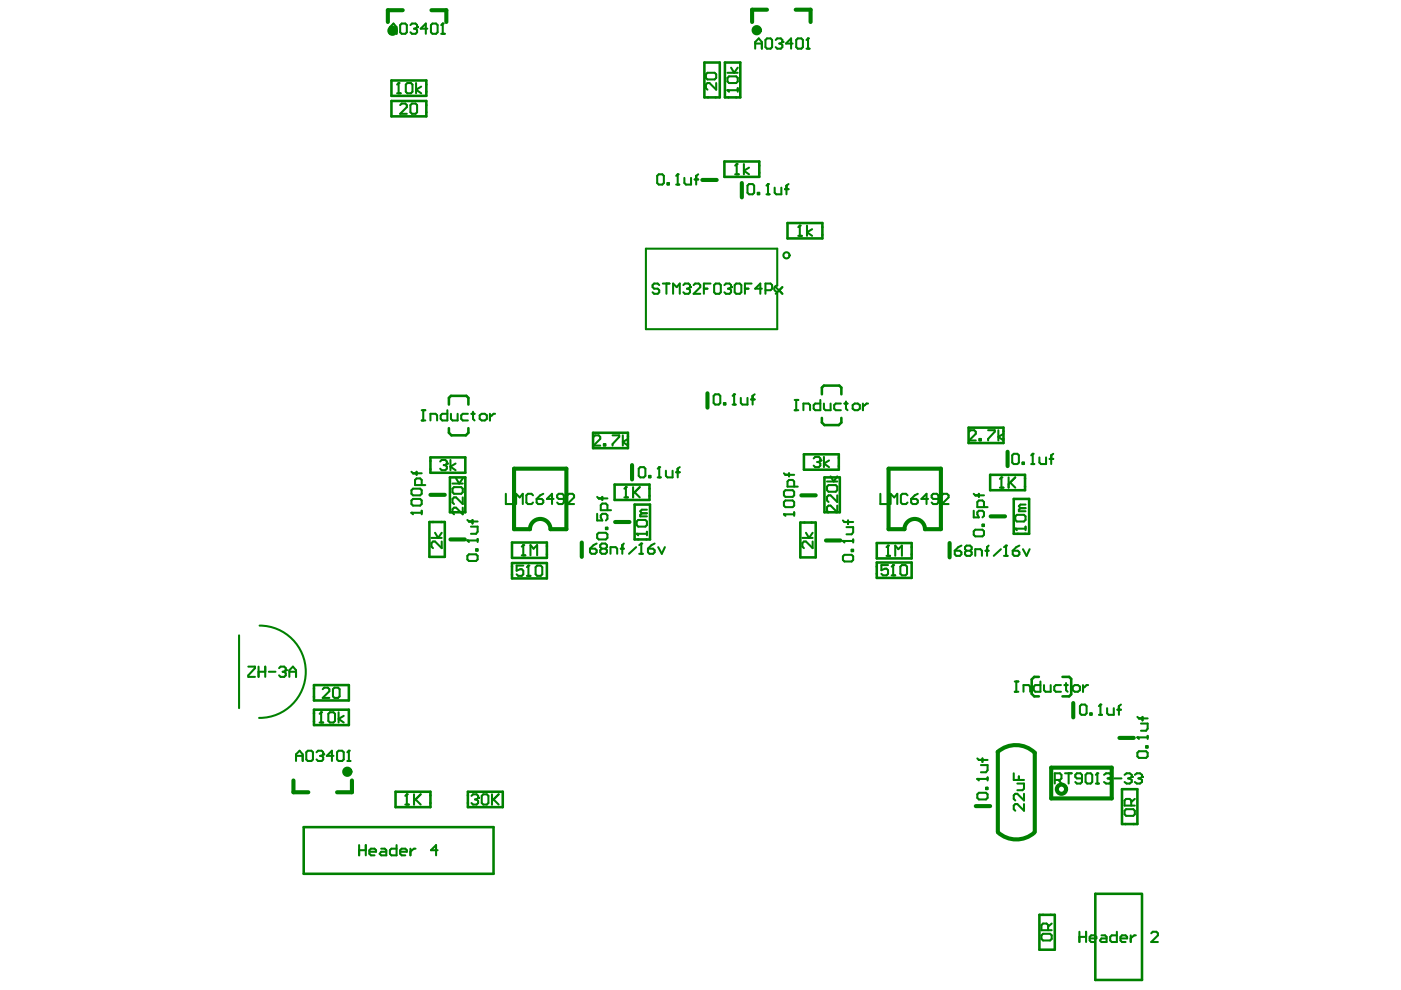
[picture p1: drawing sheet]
<svg xmlns="http://www.w3.org/2000/svg" width="297mm" height="210mm" viewBox="0 0 297 210" stroke-linecap="round" stroke-linejoin="round" font-family="sans-serif">
<g fill="none" stroke="#008000" stroke-width=".87">
<path d="M85.4 2.2h-3.2v2.5M91.5 2.2h3.1v2.5M162.6 2.1h-3.1v2.6M168.7 2.1h3.2v2.6M148.9 38.2h3.1M157.3 38.8v3.1M134 98.6v3.1M150 83.4v3M213.6 95.8v3M91.3 104.9h3M95.5 114.4h3M112.4 112.2h-3.4v-12.8h11.1v12.8h-3.4"/>
<path d="M123.3 115v3.1M130.4 110.7h3.1M169.9 105h3M175.1 114.6h3.1M191.8 112.2h-3.4v-12.8h11.1v12.8h-3.4M201.3 115.1v3.1M210 109.5h3.1M211.6 159.4v17M219.4 159.6v16.8M227.6 149.1v3M237.3 156.5h3.1M62.2 165.5v2.5h3.2"/>
<path d="M74.6 165.5v2.5h-3.1M206.9 170.9h3M222.9 162.8h12.8v6.5h-12.8z"/>
</g>
<g fill="none" stroke="#008000" stroke-width=".54">
<path d="M83 17.1h7.4v3.2h-7.4zM149.3 13.3h3.3v7.3h-3.3zM153.7 13.3h3.3v7.3h-3.3zM83 21.4h7.4v3.3h-7.4zM153.6 34.2h7.4v3.3h-7.4zM167 47.3h7.4v3.3h-7.4zM91.3 97h7.4v3.2h-7.4zM95.2 85.8v-1.4l.4-.5h3.3l.4 .5v1.4M95.2 90.8v1l.5 .5h3.1l.5-.5v-1M125.7 91.8h7.4v3.2h-7.4zM170.4 96.3h7.4v3.3h-7.4zM174.3 88.6v1l.5 .5h3l.6-.5v-1"/>
<path d="M174.3 83.6v-1.4l.4-.4h3.3l.4 .4v1.4M205.4 90.7h7.4v3.2h-7.4zM91 110.7h3.3v7.4h-3.3zM95.4 101.2h3.3v7.4h-3.3zM108.6 115h7.4v3.3h-7.4zM108.6 119.4h7.4v3.2h-7.4zM130.3 102.7h7.4v3.3h-7.4zM134.6 107h3.2v7.4h-3.2zM169.7 110.8h3.2v7.4h-3.2zM174.8 101.2h3.3v7.4h-3.3zM185.9 115.1h7.4v3.3h-7.4zM185.9 119.3h7.4v3.2h-7.4z"/>
<path d="M209.9 100.7h7.4v3.2h-7.4zM214.9 105.8h3.3v7.4h-3.3zM66.6 145.3h7.4v3.2h-7.4zM66.6 150.5h7.4v3.2h-7.4zM220.3 143.5h-1l-.6 .6v3l.6 .5h1M225.3 143.5h1.4l.4 .4v3.3l-.4 .4h-1.4M64.4 175.4h40.2v9.9h-40.2zM83.9 167.9h7.4v3.2h-7.4zM99.2 167.9h7.4v3.2h-7.4zM237.9 167.3h3.2v7.4h-3.2zM220.4 194h3.2v7.4h-3.2zM242.1 189.5h-9.9v18.3h9.9v-18.2"/>
</g>
<path d="M164.8 60.6v-7.9h-27.9v17.1h27.9v-7.8M50.7 134.7v15.4M67.8 153.2h.7M68.1 151v2.2" fill="none" stroke="#008000" stroke-width=".44"/>
<circle cx="68.1" cy="151" r=".22" fill="#008000"/>
<path d="M68.1 151l-.3 .3M68.4 146.1l.3-.3h.8l.3 .3v.5l-1.4 1.4h1.4M69.6 151.3l.3-.3h.8l.3 .3v1.6l-.3 .3h-.8l-.3-.3zM70.6 146.1l.3-.3h.8l.3 .3v1.5l-.3 .4h-.8l-.3-.4zM71.8 151v2.2M72.9 151.8l-1.1 .6 1.1 .8M85.9 170.6h.8M86.3 168.4v2.2" fill="none" stroke="#008000" stroke-width=".44"/>
<circle cx="86.3" cy="168.4" r=".22" fill="#008000"/>
<path d="M84.8 22.3l.4-.3h.7l.4 .3v.4l-1.5 1.4h1.5M87 22.3l.3-.3h.8l.3 .3v1.5l-.3 .3h-.8l-.3-.3zM110.6 117.7h.8M110.9 115.6v2.1M86.3 168.4l-.4 .3M87.8 168.4v2.2M88.1 169.5l1.1 1.1M89.2 168.4l-1.4 1.4" fill="none" stroke="#008000" stroke-width=".44"/>
<circle cx="110.9" cy="115.6" r=".22" fill="#008000"/>
<path d="M110.9 115.6l-.3 .3M112.5 117.7v-2.1l.6 .7 .8-.7v2.1M215.3 112.1h2.1M217.4 111.7v.7" fill="none" stroke="#008000" stroke-width=".44"/>
<circle cx="215.3" cy="112.1" r=".22" fill="#008000"/>
<path d="M87.2 108.7h2.2M89.4 108.3v.7M215.3 112.1l.3 .3M215.3 109.5l.3-.3h1.5l.3 .3v.7l-.3 .4h-1.5l-.3-.4zM216.3 107.7l-.3 .4v.3h1.4M216.3 107.7h1.1M217.4 107h-1.1l-.3 .3 .3 .4" fill="none" stroke="#008000" stroke-width=".44"/>
<circle cx="87.2" cy="108.7" r=".22" fill="#008000"/>
<path d="M84.2 19.8h.8M84.5 17.6v2.2M87.2 108.7l.4 .3M87.2 106.1l.4-.3h1.5l.3 .3v.8l-.3 .3h-1.5l-.4-.3zM87.2 103.9l.4-.3h1.5l.3 .3v.8l-.3 .3h-1.5l-.4-.3zM87.2 100l.4 .3h1.8M88.3 100v.7M89.4 102.8v-1l-.3-.4h-.8l-.3 .4v1h2.2" fill="none" stroke="#008000" stroke-width=".44"/>
<circle cx="84.5" cy="17.6" r=".22" fill="#008000"/>
<path d="M84.5 17.6l-.3 .3M86 17.9l.4-.3h.7l.4 .3v1.6l-.4 .3h-.7l-.4-.3zM88.2 17.6v2.2M89.3 18.4l-1.1 .6 1.1 .8M93.3 97.8l.4-.3h.7l.3 .3v.5" fill="none" stroke="#008000" stroke-width=".44"/>
<circle cx="94.7" cy="98.3" r=".22" fill="#008000"/>
<path d="M155.9 37h.7M156.2 34.8v2.2M94.1 98.6h.3M94.4 98.6l.3 .3v.5l-.3 .3h-.7l-.4-.3M94.7 98.3l-.3 .3M95.5 97.5v2.2M96.6 98.3l-1.1 .6 1.1 .8M95.9 103.6l.4-.3h1.5l.3 .3v.8l-.3 .3h-1.5l-.4-.3zM95.9 102.5h2.2M96.7 101.4l.7 1.1 .7-1.1M98.1 105.5v1.4l-1.4-1.4h-.4l-.4 .3v.7l.4 .4M98.1 107.6v1.4l-1.4-1.4h-.4l-.4 .4v.7l.4 .3" fill="none" stroke="#008000" stroke-width=".44"/>
<circle cx="156.2" cy="34.8" r=".22" fill="#008000"/>
<path d="M156.2 34.8l-.3 .3M157.7 34.8v2.2M158.8 35.5l-1.1 .7 1.1 .8M166.2 109h2.2M168.4 108.6v.8" fill="none" stroke="#008000" stroke-width=".44"/>
<circle cx="166.2" cy="109" r=".22" fill="#008000"/>
<path d="M172.5 97.2l.3-.3h.8l.3 .3v.4M166.2 109l.3 .4M166.2 106.4l.3-.3h1.6l.3 .3v.8l-.3 .3h-1.6l-.3-.3zM166.2 104.3l.3-.4h1.6l.3 .4v.7l-.3 .4h-1.6l-.3-.4zM166.2 100.3l.3 .4h1.9M167.3 100.3v.7M168.4 103.2v-1.1l-.3-.3h-.8l-.3 .3v1.1h2.1" fill="none" stroke="#008000" stroke-width=".44"/>
<circle cx="173.9" cy="97.6" r=".22" fill="#008000"/>
<g fill="none" stroke="#008000" stroke-width=".44">
<path d="M173.3 98h.3M173.6 98l.3 .3v.4l-.3 .3h-.8l-.3-.3M173.9 97.6l-.3 .4M174.7 96.9v2.1M175.8 97.6l-1.1 .7 1.1 .7M175.3 103.2l.4-.4h1.5l.3 .4v.7l-.3 .4h-1.5l-.4-.4zM175.3 102.1h2.2M176.1 101l.7 1.1 .7-1.1M177.5 105v1.4l-1.4-1.4h-.4l-.4 .4v.7l.4 .3M177.5 107.2v1.4l-1.4-1.4h-.4l-.4 .3v.8l.4 .3M207.2 168.4l.3-.3h1.6l.3 .3v.8l-.3 .3h-1.6l-.3-.3zM207.2 165.2h2.2"/>
<path d="M209.1 167h.3v.3h-.3zM209.4 164.8v.7"/>
</g>
<circle cx="207.2" cy="165.2" r=".22" fill="#008000"/>
<g fill="none" stroke="#008000" stroke-width=".44">
<path d="M149.7 15.8l.3-.4h1.5l.3 .4v.7l-.3 .3h-1.5l-.3-.3zM151.8 17.6v1.4l-1.4-1.4h-.4l-.3 .3v.8l.3 .3M154.2 19.1h2.2M156.4 18.7v.8M206.4 112.6l.4-.3h1.5l.3 .3v.8l-.3 .3h-1.5l-.4-.3zM206.4 108.3v1.4h1.1l-.3-.7v-.4l.3-.3h.8l.3 .3v.8l-.3 .3M206.4 104.7l.4 .3h1.8M207.5 104.7v.7M208.3 111.2h.3v.3h-.3zM208.6 107.5v-1.1l-.3-.3h-.8l-.3 .3v1.1h2.2M207.2 165.2l.3 .3M207.2 160.8l.3 .3h1.9"/>
<path d="M208 162.2h1.4v1.1l-.3 .4h-1.1M208.3 160.8v.8M214.9 164v1.4h2.2M215.7 166.1h1.4v1.1l-.3 .3h-1.1M216 164.6v.8M217.1 168.3v1.4l-1.4-1.4h-.4l-.4 .3v.8l.4 .3M217.1 170.5v1.4l-1.4-1.4h-.4l-.4 .3v.8l.4 .3"/>
</g>
<circle cx="154.2" cy="19.1" r=".22" fill="#008000"/>
<path d="M154.2 19.1l.4 .4M154.2 16.5l.4-.3h1.5l.3 .3v.8l-.3 .3h-1.5l-.4-.3zM154.2 15.4h2.2M155 14.3l.7 1.1 .7-1.1M241.1 159.6l.4-.3h1.5l.3 .3v.8l-.3 .3h-1.5l-.4-.3zM241.1 156.3h2.2M243 158.2h.3v.3h-.3zM243.3 156v.7" fill="none" stroke="#008000" stroke-width=".44"/>
<circle cx="241.1" cy="156.3" r=".22" fill="#008000"/>
<g fill="none" stroke="#008000" stroke-width=".44">
<path d="M82.7 7.2v-1.4l.7-.8 .7 .8v1.4M82.7 6.1h1.4M84.8 5.3l.4-.3h.7l.4 .3v1.5l-.4 .4h-.7l-.4-.4zM87 5.3l.3-.3h.8l.3 .3v.5M241.1 156.3l.4 .4M241.1 152l.4 .3h1.8M241.9 153.4h1.4v1.1l-.3 .4h-1.1M242.2 152v.8M76.1 179.2v2.2M77.6 179.2v2.2M80.8 179.9h.8l.3 .4v1.1h-1.1l-.3-.4 .3-.4h1.1M84.1 179.2v2.2h-1.1l-.3-.4v-.7l.3-.4h1.1"/>
<path d="M87 179.9v1.5M88.1 179.9h-.3l-.8 .7M76.1 180.3h1.5M78.3 180.6h1.4v-.3l-.3-.4h-.8l-.3 .4v.7l.3 .4h.8M84.8 180.6h1.5v-.3l-.4-.4h-.7l-.4 .4v.7l.4 .4h.7M92.8 180.3h-1.4l1.1-1.1v2.2"/>
</g>
<circle cx="88.4" cy="5.8" r=".22" fill="#008000"/>
<path d="M87.8 6.1h.3M88.1 6.1l.3 .3v.4l-.3 .4h-.8l-.3-.4M88.4 5.8l-.3 .3M90.6 6.1h-1.4l1.1-1.1v2.2M91.4 5.3l.3-.3h.8l.3 .3v1.5l-.3 .4h-.8l-.3-.4zM93.5 7.2h.8M93.9 5v2.2" fill="none" stroke="#008000" stroke-width=".44"/>
<circle cx="93.9" cy="5" r=".22" fill="#008000"/>
<path d="M93.9 5l-.4 .3M110.9 119.9h-1.4v1.1l.8-.3h.3l.3 .3v.8l-.3 .3h-.7l-.4-.3M112 119.9v2.2M111.7 122.1h.8" fill="none" stroke="#008000" stroke-width=".44"/>
<circle cx="112" cy="119.9" r=".22" fill="#008000"/>
<path d="M112 119.9l-.3 .3M135 113.2h2.2M137.2 112.7v.8M113.6 120.2l.3-.3h.7l.4 .3v1.6l-.4 .3h-.7l-.3-.3z" fill="none" stroke="#008000" stroke-width=".44"/>
<circle cx="135" cy="113.2" r=".22" fill="#008000"/>
<path d="M132.4 105.5h.7M132.7 103.3v2.2M135 113.2l.3 .3M135 110.6l.3-.4h1.5l.4 .4v.7l-.4 .4h-1.5l-.3-.4zM136.1 108.8l-.4 .4v.3h1.5M136.1 108.8h1.1M137.2 108.1h-1.1l-.4 .3 .4 .4" fill="none" stroke="#008000" stroke-width=".44"/>
<circle cx="132.7" cy="103.3" r=".22" fill="#008000"/>
<g fill="none" stroke="#008000" stroke-width=".44">
<path d="M125.8 92.6l.4-.3h.7l.4 .3v.5l-1.5 1.4h1.5M128 94.2h.4v.3h-.4zM129.9 92.3h1.4v.3l-1.4 1.6v.3M132 92.3v2.2M133.1 93.1l-1.1 .6 1.1 .8M151.3 83.9l.3-.3h.8l.3 .3v1.6l-.3 .3h-.8l-.3-.3zM153.5 85.5h.3v.3h-.3zM155.3 85.8h.7M155.7 83.6v2.2M132.7 103.3l-.3 .3M134.2 103.3v2.2M134.6 104.4l1 1.1"/>
<path d="M135.6 103.3l-1.4 1.4"/>
</g>
<circle cx="155.7" cy="83.6" r=".22" fill="#008000"/>
<path d="M169.2 50h.8M169.6 47.8v2.2M155.7 83.6l-.4 .3M157.1 84.4v1.1l.3 .3h1.1v-1.4M159.2 84.7h.8M160 83.6l-.4 .3v1.9" fill="none" stroke="#008000" stroke-width=".44"/>
<circle cx="169.6" cy="47.8" r=".22" fill="#008000"/>
<path d="M158.5 39.4l.3-.4h.8l.3 .4v1.5l-.3 .3h-.8l-.3-.3zM162.8 39v2.2M160.7 40.9h.3v.3h-.3zM162.5 41.2h.7M169.6 47.8l-.4 .4M171.1 47.8v2.2M172.2 48.6l-1.1 .6 1.1 .8" fill="none" stroke="#008000" stroke-width=".44"/>
<circle cx="162.8" cy="39" r=".22" fill="#008000"/>
<path d="M162.8 39l-.3 .4M164.2 39.8v1.1l.4 .3h1.1v-1.4M167.2 39l-.5 .4v1.8M166.4 40.1h.8M188.3 119.8h-1.4v1.1l.7-.3h.4l.3 .3v.8l-.3 .3h-.8l-.3-.3M189.4 119.8v2.2M189 122h.8" fill="none" stroke="#008000" stroke-width=".44"/>
<circle cx="189.4" cy="119.8" r=".22" fill="#008000"/>
<path d="M188 117.9h.7M188.3 115.7v2.2M189.4 119.8l-.4 .3M190.9 120.1l.3-.3h.8l.3 .3v1.6l-.3 .3h-.8l-.3-.3z" fill="none" stroke="#008000" stroke-width=".44"/>
<circle cx="188.3" cy="115.7" r=".22" fill="#008000"/>
<g fill="none" stroke="#008000" stroke-width=".44">
<path d="M188.3 115.7l-.3 .3M189.8 117.9v-2.2l.7 .7 .7-.7v2.2M223.6 165.4h1.1l.3-.4v-.7l-.3-.3h-1.1v2.1M224.4 165.4l.6 .7M225.8 164h1.4M226.6 164v2.1M229.4 165h-1.1l-.3-.3v-.4l.3-.3h.8l.3 .3v1.5l-.3 .3h-.8l-.3-.3M230.2 164.3l.3-.3h.7l.4 .3v1.5l-.4 .3h-.7l-.3-.3zM232.3 166.1h.7M232.7 164v2.1M238.4 171.9l.4-.3h1.5l.3 .3v.8l-.3 .3h-1.5l-.4-.3zM239.8 170.8v-1.1l-.3-.3h-.7l-.4 .3v1.1h2.2"/>
<path d="M240.6 169.4l-.8 .6M220.8 198.3l.3-.3h1.6l.3 .3v.8l-.3 .3h-1.6l-.3-.3zM222.2 197.2v-1.1l-.3-.3h-.8l-.3 .3v1.1h2.2M223 195.8l-.8 .7"/>
</g>
<circle cx="232.7" cy="164" r=".22" fill="#008000"/>
<path d="M232.7 164l-.4 .3M234.1 164.3l.4-.3h.7l.4 .3v.4" fill="none" stroke="#008000" stroke-width=".44"/>
<circle cx="235.6" cy="164.7" r=".22" fill="#008000"/>
<path d="M234.8 165h.4M235.2 165l.4 .4v.4l-.4 .3h-.7l-.4-.3M235.6 164.7l-.4 .3M236.3 165h1.5M238.4 164.3l.5-.3h.6l.5 .3v.4" fill="none" stroke="#008000" stroke-width=".44"/>
<circle cx="240" cy="164.7" r=".22" fill="#008000"/>
<path d="M239.2 165h.3M239.5 165l.5 .4v.4l-.5 .3h-.6l-.5-.3M240 164.7l-.5 .3M240.6 164.3l.4-.3h.7l.4 .3v.4" fill="none" stroke="#008000" stroke-width=".44"/>
<circle cx="242.1" cy="164.7" r=".22" fill="#008000"/>
<g fill="none" stroke="#008000" stroke-width=".44">
<path d="M212 103.4h.8M212.3 101.2v2.2M215.2 144.5h.7M215.2 146.7h.7M215.5 144.5v2.2M217 146.7v-1.4h1.1l.3 .3v1.1M220.6 144.5v2.2h-1.1l-.3-.4v-.7l.3-.3h1.1M221.4 145.3v1l.3 .4h1.1v-1.4M224.9 145.3h-1l-.4 .3v.7l.4 .4h1M225.7 145.3h.7M226 144.8v1.5l.4 .4M227.4 145.6l.5-.3h.6l.5 .3v.7l-.5 .4h-.6l-.5-.4z"/>
<path d="M229.6 145.3v1.4M230.7 145.3h-.3l-.8 .6M241.4 165h.3M241.7 165l.4 .4v.4l-.4 .3h-.7l-.4-.3M242.1 164.7l-.4 .3"/>
</g>
<circle cx="212.3" cy="101.2" r=".22" fill="#008000"/>
<path d="M212.3 101.2l-.3 .3M213.8 101.2v2.2M214.2 102.3l1.1 1.1M215.3 101.2l-1.5 1.4M52.6 141.3h1.5v.4l-1.5 1.5v.3h1.5M54.8 141.3v2.2M54.8 142.4h1.4M56.2 141.3v2.2M57 142.4h1.4M59.2 141.7l.3-.4h.8l.3 .4v.4" fill="none" stroke="#008000" stroke-width=".44"/>
<circle cx="60.6" cy="142.1" r=".22" fill="#008000"/>
<path d="M99.1 117.9l.3-.4h1.5l.4 .4v.7l-.4 .3h-1.5l-.3-.3zM99.1 114.6h2.2M100.9 116.4h.4v.4h-.4zM101.3 114.3v.6M59.9 142.4h.4M60.3 142.4l.3 .4v.4l-.3 .3h-.8l-.3-.3M60.6 142.1l-.3 .3M61.3 142.4h1.5M61.3 143.5v-1.4l.8-.8 .7 .8v1.4" fill="none" stroke="#008000" stroke-width=".44"/>
<circle cx="99.1" cy="114.6" r=".22" fill="#008000"/>
<g fill="none" stroke="#008000" stroke-width=".44">
<path d="M160.1 10.3v-1.4l.8-.8 .6 .8v1.4M160.1 9.2h1.4M162.3 8.5l.3-.4h.8l.3 .4v1.5l-.3 .3h-.8l-.3-.3zM164.5 8.5l.3-.4h.8l.3 .4v.4M91.5 114h2.2M92.2 113l.7 1 .8-1M93.7 114.8v1.4l-1.5-1.4h-.4l-.3 .3v.8l.3 .3M99.1 114.6l.3 .3M99.1 110.2l.3 .4h1.9M99.9 111.7h1.4v1l-.4 .5h-1M100.2 110.2v.8M107.2 104.7v2.2h1.5"/>
<path d="M109.4 106.9v-2.2l.8 .8 .6-.8v2.2M113 105l-.3-.3h-.8l-.3 .3v1.5l.3 .4h.8l.3-.4M113.8 105.8h1.1l.3 .3v.4l-.3 .4h-.8l-.3-.4zM115.2 104.7l-.7 .3-.7 .8M117.4 105.8h-1.4l1-1.1v2.2M119.5 105.8h-1l-.4-.3v-.5l.4-.3h.7l.3 .3v1.5l-.3 .4h-.7l-.4-.4M120.3 105l.3-.3h.8l.3 .3v.5l-1.4 1.4h1.4M126.6 113.3l.3-.3h1.6l.3 .3v.7l-.3 .4h-1.6l-.3-.4zM126.6 108.9v1.5h1.1l-.3-.7v-.4l.3-.4h.8l.3 .4v.7l-.3 .4M126.6 105.4l.3 .3h1.9M127.7 105.4v.6M128.5 111.9h.3v.3h-.3z"/>
<path d="M128.8 108.2v-1.1l-.3-.3h-.8l-.3 .3v1.1h2.1M170.1 114h2.2M170.9 113l.6 1 .8-1M172.3 114.8v1.4l-1.4-1.4h-.5l-.3 .3v.8l.3 .3"/>
</g>
<circle cx="165.9" cy="8.9" r=".22" fill="#008000"/>
<path d="M165.2 9.2h.4M165.6 9.2l.3 .4v.4l-.3 .3h-.8l-.3-.3M165.9 8.9l-.3 .3M168.1 9.2h-1.5l1.1-1.1v2.2M168.8 8.5l.3-.4h.8l.3 .4v1.5l-.3 .3h-.8l-.3-.3zM171 10.3h.6M171.3 8.1v2.2" fill="none" stroke="#008000" stroke-width=".44"/>
<circle cx="171.3" cy="8.1" r=".22" fill="#008000"/>
<g fill="none" stroke="#008000" stroke-width=".44">
<path d="M171.3 8.1l-.3 .4M186.7 104.7v2.2h1.4M188.8 106.9v-2.2l.8 .8 .6-.8v2.2M192.4 105l-.3-.3h-.8l-.3 .3v1.5l.3 .4h.8l.3-.4M193.2 105.8h1.1l.3 .3v.4l-.3 .4h-.8l-.3-.4zM194.6 104.7l-.7 .3-.7 .8M196.8 105.8h-1.4l1-1.1v2.2M198.9 105.8h-1l-.4-.3v-.5l.4-.3h.7l.3 .3v1.5l-.3 .4h-.7l-.4-.4M199.7 105l.3-.3h.8l.3 .3v.5l-1.4 1.4h1.4M229 149.7l.3-.3h.8l.3 .3v1.5l-.3 .4h-.8l-.3-.4zM231.1 151.2h.4v.4h-.4zM233 151.6h.6"/>
<path d="M233.3 149.4v2.2"/>
</g>
<circle cx="233.3" cy="149.4" r=".22" fill="#008000"/>
<path d="M214.6 96.5l.3-.3h.8l.3 .3v1.6l-.3 .3h-.8l-.3-.3zM216.8 98.1h.3v.3h-.3zM218.6 98.4h.7M219 96.2v2.2M233.3 149.4l-.3 .3M234.7 150.1v1.1l.4 .4h1v-1.5M236.9 150.5h.8M237.7 149.4l-.5 .3v1.9" fill="none" stroke="#008000" stroke-width=".44"/>
<circle cx="219" cy="96.2" r=".22" fill="#008000"/>
<path d="M219 96.2l-.4 .3M220.4 97v1.1l.3 .3h1.1v-1.4M222.5 97.3h.8M223.3 96.2l-.4 .3v1.9M178.7 118l.3-.4h1.6l.3 .4v.7l-.3 .4h-1.6l-.3-.4zM178.7 114.7h2.2M180.6 116.5h.3v.4h-.3zM180.9 114.4v.6" fill="none" stroke="#008000" stroke-width=".44"/>
<circle cx="178.7" cy="114.7" r=".22" fill="#008000"/>
<path d="M178.7 114.7l.3 .3M178.7 110.4l.3 .3h1.9M179.5 111.8h1.4v1.1l-.3 .4h-1.1M179.8 110.4v.7M100 168.7l.3-.3h.7l.4 .3v.5" fill="none" stroke="#008000" stroke-width=".44"/>
<circle cx="101.4" cy="169.2" r=".22" fill="#008000"/>
<path d="M64.9 159.5l.4-.3h.7l.4 .3v1.5l-.4 .3h-.7l-.4-.3zM67.1 159.5l.3-.3h.8l.3 .3v.4M62.8 161.3v-1.4l.7-.7 .7 .7v1.4M62.8 160.3h1.4M100.7 169.5h.3M101 169.5l.4 .3v.5l-.4 .3h-.7l-.3-.3M101.4 169.2l-.4 .3M102.1 168.7l.4-.3h.7l.4 .3v1.6l-.4 .3h-.7l-.4-.3zM104.3 168.4v2.2M104.6 169.5l1.1 1.1M105.7 168.4l-1.4 1.4" fill="none" stroke="#008000" stroke-width=".44"/>
<circle cx="68.5" cy="159.9" r=".22" fill="#008000"/>
<path d="M68.5 159.9l-.3 .4M71.5 159.5l.3-.3h.8l.3 .3v1.5l-.3 .3h-.8l-.3-.3zM74 159.2v2.1M67.9 160.3h.3M68.2 160.3l.3 .3v.4l-.3 .3h-.8l-.3-.3M70.7 160.3h-1.4l1.1-1.1v2.1M73.6 161.3h.7" fill="none" stroke="#008000" stroke-width=".44"/>
<circle cx="74" cy="159.2" r=".22" fill="#008000"/>
<path d="M135.4 99.4l.3-.4h.8l.3 .4v1.5l-.3 .3h-.8l-.3-.3zM139.8 99v2.2M137.6 100.9h.3v.3h-.3zM139.4 101.2h.7M74 159.2l-.4 .3" fill="none" stroke="#008000" stroke-width=".44"/>
<circle cx="139.8" cy="99" r=".22" fill="#008000"/>
<g fill="none" stroke="#008000" stroke-width=".44">
<path d="M139.8 99l-.4 .4M141.2 99.8v1.1l.3 .3h1.1v-1.4M144.1 99l-.4 .4v1.8M143.4 100.1h.7M202.4 116.8h1.1l.3 .3v.4l-.3 .4h-.7l-.4-.4zM203.8 115.7l-.6 .3-.8 .8M204.9 116.8l-.3 .3v.4l.3 .4h.8l.3-.4v-.4l-.3-.3M204.9 116.8h.8M204.9 116.8l-.3-.4v-.4l.3-.3h.8l.3 .3v.4l-.3 .4M206.8 117.9v-1.5h1.1l.3 .4v1.1M209 116.8h.6M209.6 115.7l-.3 .3v1.9"/>
<path d="M212.2 116.4l-1.5 1.5M212.9 117.9h.7M213.3 115.7v2.2M228.9 197.6v2.1M228.9 198.6h1.4M230.3 197.6v2.1M231 199h1.4v-.4l-.3-.3h-.7l-.4 .3v.8l.4 .3h.7M233.5 198.3h.8l.3 .3v1.1h-1.1l-.3-.3 .3-.4h1.1M236.8 197.6v2.1h-1.1l-.3-.3v-.8l.3-.3h1.1M237.6 199h1.4v-.4l-.4-.3h-.7l-.3 .3v.8l.3 .3h.7M239.7 198.3v1.4M240.8 198.3h-.3l-.8 .7"/>
<path d="M244.1 197.9l.3-.3h.8l.3 .3v.4l-1.4 1.4h1.4"/>
</g>
<circle cx="213.3" cy="115.7" r=".22" fill="#008000"/>
<g fill="none" stroke="#008000" stroke-width=".44">
<path d="M89.4 87h.8M89.4 89.1h.8M89.7 87v2.1M91.3 89.1v-1.4h1l.4 .4v1M94.8 87v2.1h-1l-.4-.3v-.7l.4-.4h1M95.6 87.7v1.1l.3 .3h1.1v-1.4M99.2 87.7h-1.1l-.3 .4v.7l.3 .3h1.1M100 87.7h.6M100.3 87.3v1.5l.3 .3M101.7 88.1l.4-.4h.7l.4 .4v.7l-.4 .3h-.7l-.4-.3zM103.9 87.7v1.4M105 87.7h-.4l-.7 .7"/>
<path d="M168.5 84.8h.7M168.5 87h.7M168.8 84.8v2.2M170.3 87v-1.4h1.1l.4 .3v1.1M173.9 84.8v2.2h-1.1l-.3-.4v-.7l.3-.3h1.1M174.7 85.6v1l.3 .4h1.1v-1.4M178.3 85.6h-1.1l-.3 .3v.7l.3 .4h1.1M179 85.6h.7M179.4 85.1v1.5l.3 .4M180.8 85.9l.4-.3h.7l.4 .3v.7l-.4 .4h-.7l-.4-.4zM183 85.6v1.4M184 85.6h-.3l-.7 .6"/>
<path d="M205.5 91.5l.3-.3h.8l.3 .3v.5l-1.4 1.4h1.4M207.6 93.1h.4v.3h-.4zM209.5 91.2h1.4v.3l-1.4 1.6v.3M211.7 91.2v2.2M212.8 92l-1.1 .6 1.1 .8M125.1 116.3h1.1l.3 .4v.4l-.3 .3h-.8l-.3-.3zM126.5 115.2l-.7 .4-.7 .7M127.6 116.3l-.3 .4v.4l.3 .3h.8l.3-.3v-.4l-.3-.4M127.6 116.3h.8M127.6 116.3l-.3-.3v-.4l.3-.4h.8l.3 .4v.4l-.3 .3M129.4 117.4v-1.4h1.1l.4 .3v1.1M131.6 116.3h.7"/>
<path d="M132.3 115.2l-.4 .4v1.8M134.9 116l-1.5 1.4M135.5 117.4h.8M136 115.2v2.2M213.3 115.7l-.4 .3M214.7 116.8h1.1l.3 .3v.4l-.3 .4h-.8l-.3-.4zM216.1 115.7l-.6 .3-.8 .8M216.9 116.4l.8 1.5 .6-1.5"/>
</g>
<circle cx="136" cy="115.2" r=".22" fill="#008000"/>
<path d="M139.3 37.3l.4-.3h.7l.4 .3v1.5l-.4 .3h-.7l-.4-.3zM141.5 38.8h.3v.3h-.3zM143.4 39.1h.6M143.7 37v2.1M136 115.2l-.5 .4M137.4 116.3h1.1l.3 .4v.4l-.3 .3h-.8l-.3-.3zM138.8 115.2l-.7 .4-.7 .7M139.6 116l.7 1.4 .7-1.4" fill="none" stroke="#008000" stroke-width=".44"/>
<circle cx="143.7" cy="37" r=".22" fill="#008000"/>
<path d="M143.7 37l-.3 .3M145.1 37.7v1.1l.3 .3h1.1v-1.4M147.3 38h.7M148 37l-.4 .3v1.8M139.8 60.4l-.4-.3h-.7l-.3 .3v.5l.3 .3h.7l.4 .3v.5l-.4 .3h-.7l-.3-.3M140.5 60.1h1.4M141.3 60.1v2.2M142.7 62.3v-2.2l.8 .8 .6-.8v2.2M144.9 60.4l.3-.3h.8l.3 .3v.5" fill="none" stroke="#008000" stroke-width=".44"/>
<circle cx="146.3" cy="60.9" r=".22" fill="#008000"/>
<path d="M145.6 61.2h.4M146 61.2l.3 .3v.5l-.3 .3h-.8l-.3-.3M146.3 60.9l-.3 .3M147.1 60.4l.3-.3h.7l.4 .3v.5l-1.4 1.4h1.4M149.2 61.2h.8M150.6 60.1h-1.4v2.2M151.4 60.4l.3-.3h.8l.3 .3v1.6l-.3 .3h-.8l-.3-.3zM153.6 60.4l.3-.3h.8l.3 .3v.5" fill="none" stroke="#008000" stroke-width=".44"/>
<circle cx="155" cy="60.9" r=".22" fill="#008000"/>
<g fill="none" stroke="#008000" stroke-width=".44">
<path d="M154.3 61.2h.4M154.7 61.2l.3 .3v.5l-.3 .3h-.8l-.3-.3M155 60.9l-.3 .3M155.8 60.4l.3-.3h.7l.4 .3v1.6l-.4 .3h-.7l-.3-.3zM157.9 61.2h.8M159.4 60.1h-1.5v2.2M161.5 61.2h-1.4l1.1-1.1v2.2M162.3 61.5h1.1l.3-.3v-.8l-.3-.3h-1.1v2.2M164.5 60.9l1.4 1.4-.7-.8M164.8 60.6a.65 .65 0 0 0-.7 .6 .65 .65 0 0 0 .7 .7M165.9 60.9l-1.4 1.4M55 132.6a9.8 9.8 0 0 1 9.8 9.9 9.8 9.8 0 0 1-9.9 9.7"/>
<circle cx="166.7" cy="54.1" r=".65"/>
</g>
<g fill="none" stroke="#008000" stroke-width=".87">
<path d="M112.4 112.2a2.18 2.18 0 0 1 2.1-2.2 2.18 2.18 0 0 1 2.2 2.2M191.8 112.2a2.18 2.18 0 0 1 2.1-2.2 2.18 2.18 0 0 1 2.2 2.2M211.5 159.4a5.8 5.8 0 0 1 7.9 .2M211.6 176.5a5.8 5.8 0 0 0 7.7 0"/>
<circle cx="225" cy="167.3" r=".98"/>
</g>
<g fill="none" stroke="#008000" stroke-width="1.1">
<circle cx="83.2" cy="6.5" r=".54"/>
<circle cx="160.4" cy="6.4" r=".54"/>
<circle cx="73.6" cy="163.6" r=".54"/>
</g>
</svg>
